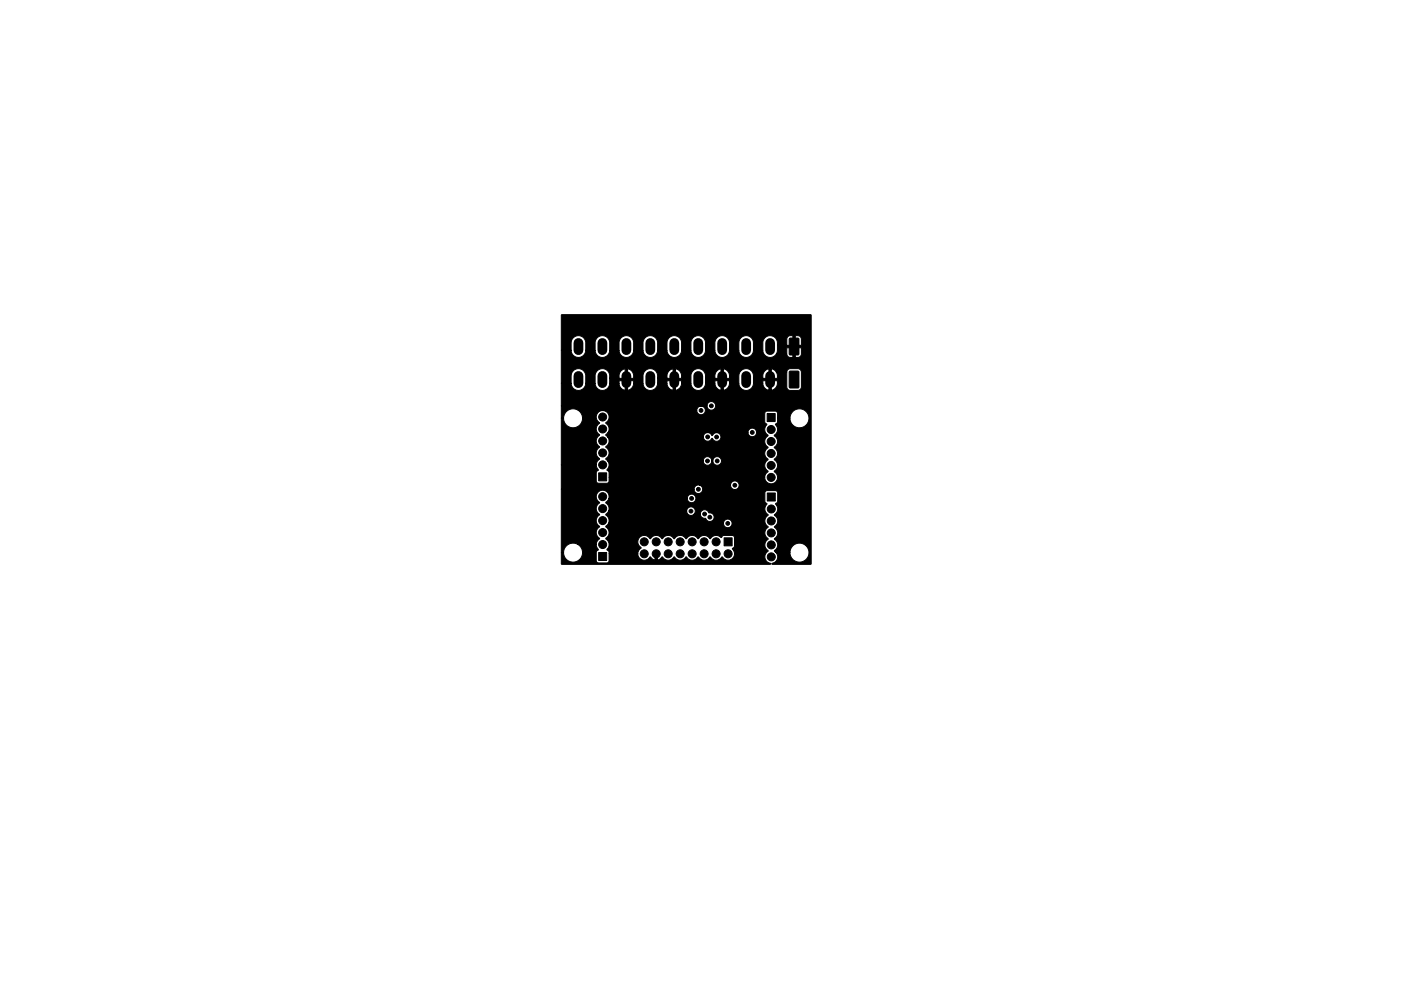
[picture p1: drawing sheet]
<svg xmlns="http://www.w3.org/2000/svg" width="297mm" height="210mm" viewBox="0 0 297 210" stroke-linecap="round" stroke-linejoin="round" font-family="sans-serif">
<g fill="#000" stroke="#000" stroke-width=".21">
<path d="M167.4 71.8l1.8-.1 .2 .2v3.2l-.2 .2h-1.6l-.3-.1zM119 66.8h53v52.8l-.1 .1h-8.1l-.1-.2a1.36 1.36 0 0 0 .8-2.3h3a2.01 2.01 0 0 0 2.9 1.8 2.01 2.01 0 0 0 .3-3.4 2.01 2.01 0 0 0-3.2 1.4v.2h-3l-.3-.3 .4-.4a1.45 1.45 0 0 0-.4-2.2l.2-.2a1.44 1.44 0 0 0-.2-2.3 1.49 1.49 0 0 0 0-2.5 1.53 1.53 0 0 0 .2-2.4l.5-.5v-1.8l-.2-.4-.3-.1h-1.8l-.4 .3v2l.4 .4a1.6 1.6 0 0 0 .3 2.5 1.48 1.48 0 0 0 0 2.5 1.48 1.48 0 0 0 0 2.5 1.49 1.49 0 0 0 0 2.6 1.46 1.46 0 0 0-.7 1.5 1.46 1.46 0 0 0 1.2 1.2l-.1 .1h-44.2l-.1-.1v-2.4h.5a2.01 2.01 0 0 0 3 1.8 2.01 2.01 0 0 0 0-3.5h3.9l.1 .4 .4 .7-.5 .5v1.9l.4 .4h1.9l.3-.1 .1-.3v-1.5h6.1a1.36 1.36 0 0 0 1 1.3 1.36 1.36 0 0 0 1.6-.6h.1l.4 .4 .6 .2v-1.4l.1-.2 .4 .1v1.5l.4-.1 .5-.5a1.54 1.54 0 0 0 2.2 .3l.5-.4a1.41 1.41 0 0 0 2.4 .1 1.54 1.54 0 0 0 2.2 .3l.4-.4a1.41 1.41 0 0 0 2.5 .1 1.54 1.54 0 0 0 2.2 .3l.4-.4a1.42 1.42 0 0 0 2.1 .4 1.42 1.42 0 0 0 .1-2.1l.4-.5v-1.8l-.1-.4-.3-.1h-1.8l-.5 .4h-.2a1.46 1.46 0 0 0-2.3 .3 1.44 1.44 0 0 0-2.5 0h-.1a1.44 1.44 0 0 0-2.4 0h-.1a1.44 1.44 0 0 0-2.5 0h-.1a1.44 1.44 0 0 0-2.4 0h-.1a1.44 1.44 0 0 0-2.5 0 1.39 1.39 0 0 0-2.2-.2 1.39 1.39 0 0 0 .3 2.1l-.5 .6-.2 .7h-6.1a.62 .62 0 0 0-.4-.8v-.2a1.44 1.44 0 0 0-.3-2.2 1.49 1.49 0 0 0 0-2.6l.6-.7 24.4 .1a.91 .91 0 0 0 1.3 .8 .91 .91 0 0 0 .2-1.6 .91 .91 0 0 0-1.5 .6v.1h-24.4a1.54 1.54 0 0 0-.6-1.8l.6-.8 16.6 .1a.91 .91 0 0 0 .6 .8 .91 .91 0 0 0 1-.2h1.3a1.16 1.16 0 0 0 1.1 .9l.1 .1a.92 .92 0 0 0 1.1 .5 .92 .92 0 0 0 .6-1.1 .92 .92 0 0 0-1.1-.7l-.1-.1a.92 .92 0 0 0-1.1-.5l-.4 .3-.2 .6-1.3-.1a.91 .91 0 0 0 0-1.2 .91 .91 0 0 0-1.2-.1l-.3 .4-.1 .3h-16.6a1.53 1.53 0 0 0-.6-1.8l.7-.9 16.6 .1a.91 .91 0 0 0 1.3 .8 .91 .91 0 0 0 .2-1.6 .91 .91 0 0 0-1.5 .6v.1h-16.6a1.39 1.39 0 0 0-1-1.6 1.39 1.39 0 0 0-1.7 .8 1.39 1.39 0 0 0 .7 1.8 1.49 1.49 0 0 0 0 2.5 1.48 1.48 0 0 0 0 2.5 1.49 1.49 0 0 0 0 2.6l-.5 .6-.2 .6h-3.9l-.6-.2h-.8a2.01 2.01 0 0 0-1.6 1.9h-.5v-13.4h28.2v.2a.91 .91 0 0 0 1.5 .5 .91 .91 0 0 0-.3-1.6l6.5 .1a.91 .91 0 0 0 1.3 .8 .91 .91 0 0 0 .2-1.6 .91 .91 0 0 0-1.5 .6v.1h-6.5a.91 .91 0 0 0-1.2 .9h-28.2v-5.2h7.4l.1 .4 .4 .7-.5 .5v1.9l.5 .4h2l.2-.4v-.8h33a1.39 1.39 0 0 0 2.2 1.1 1.39 1.39 0 0 0-.2-2.4l.3-.2a1.44 1.44 0 0 0-.3-2.3l.3-.3a1.44 1.44 0 0 0-.3-2.3l.3-.2a1.44 1.44 0 0 0-.3-2.3l.3-.2a1.47 1.47 0 0 0 0-2.2l.5-.5v-.8h2.6a2.01 2.01 0 0 0 2.9 1.8 2.01 2.01 0 0 0 .3-3.4 2.01 2.01 0 0 0-3.2 1.4v.2h-2.6v-1.1l-.3-.3-2.1-.1-.4 .4v1.9l.5 .5a1.59 1.59 0 0 0 .3 2.4 1.49 1.49 0 0 0 0 2.5 1.49 1.49 0 0 0 0 2.6 1.49 1.49 0 0 0 0 2.5l-.6 .6-.2 .7h-33v-1.1l-.4-.4a1.87 1.87 0 0 0 .2-2h20.2a.93 .93 0 0 0 .9 .9 .93 .93 0 0 0 1-.9h.1a.93 .93 0 0 0 1.2 .9 .93 .93 0 0 0 .5-1.5 .93 .93 0 0 0-1.6 .2l-.1 .4h-.1l-.4-.7-.5-.2-.7 .2-.3 .7h-20.2l-.5-.4a1.58 1.58 0 0 0 .1-2.4l-.1-.3a1.38 1.38 0 0 0 .4-2h20.3v.2a.91 .91 0 0 0 .8 .7 .91 .91 0 0 0 1-.5h.2a.91 .91 0 0 0 1.4 .3 .91 .91 0 0 0 0-1.4 .91 .91 0 0 0-1.4 .3l-.2 .1a.93 .93 0 0 0-1-.6 .93 .93 0 0 0-.8 .9h-20.3l-.4-.4 .5-.6h29.7a.91 .91 0 0 0 1.3 .9 .91 .91 0 0 0 .2-1.6 .91 .91 0 0 0-1.5 .6v.1h-29.7a1.46 1.46 0 0 0-.5-2 1.39 1.39 0 0 0 .4-2.1 1.39 1.39 0 0 0-2.1 0 1.39 1.39 0 0 0 .4 2.2v.1a1.43 1.43 0 0 0 0 2.4l-.1 .1a1.43 1.43 0 0 0 .1 2.4v.1a1.43 1.43 0 0 0 0 2.5l-.5 .6-.2 .6h-7.4v-9.9h.5a2.01 2.01 0 0 0 2.9 1.8 2.01 2.01 0 0 0 .2-3.4h25.1a.91 .91 0 0 0 1.3 .8 .91 .91 0 0 0 .2-1.5 .91 .91 0 0 0-1.5 .6v.1h-25.1l-.7-.3h-.8a2.01 2.01 0 0 0-1.6 1.9h-.5v-2.6h30.9v.2a.91 .91 0 0 0 1.5 .5 .91 .91 0 0 0-.2-1.5 .91 .91 0 0 0-1.3 .8h-30.9v-4.8l2.1 .1a1.55 1.55 0 0 0 1.5 1.4 1.55 1.55 0 0 0 1.6-1.5l2 .1a1.55 1.55 0 0 0 1.5 1.4 1.55 1.55 0 0 0 1.6-1.5l2 .1a1.5 1.5 0 0 0 1.2 1.4h.6a1.49 1.49 0 0 0 1.2-1.4h2a1.55 1.55 0 0 0 1.6 1.4 1.55 1.55 0 0 0 1.5-1.5l2 .1a1.5 1.5 0 0 0 1.3 1.4h.5a1.49 1.49 0 0 0 1.3-1.4h2a1.55 1.55 0 0 0 1.5 1.4 1.55 1.55 0 0 0 1.6-1.5l2 .1a1.5 1.5 0 0 0 1.3 1.4h.5a1.49 1.49 0 0 0 1.3-1.4h2a1.55 1.55 0 0 0 1.5 1.4 1.55 1.55 0 0 0 1.5-1.5l2 .1a1.5 1.5 0 0 0 1.3 1.4h.5a1.49 1.49 0 0 0 1.3-1.4v-.6h-1.3v2h-.5v-2h-1.3v.5h-2v-1h5.1v-.8l-.2-.6h2.2v3.2l.2 .5 .4 .2h1.9l.4-.3 .2-.3-.1-3.5-.5-.5h-1.8l-.4 .2-.3 .5h-2.2l-.4-.4-.7-.3v2.1h-.5v-2a1.49 1.49 0 0 0-1.3 1.4v.6h-2v-.6a1.55 1.55 0 0 0-1.5-1.5 1.55 1.55 0 0 0-1.5 1.5v1.6h-2v-.5h-1.3v2h-.5v-2h-1.3v.5h-2v-1h5l.1-.6a1.5 1.5 0 0 0-1.3-1.4v2h-.5v-2.1a1.54 1.54 0 0 0-1.3 1.5v.6h-2v-.6a1.55 1.55 0 0 0-1.5-1.5 1.55 1.55 0 0 0-1.6 1.5v1.6h-2v-.5h-1.3v2h-.5v-2h-1.3v.5h-2v-1h5.1v-.6a1.5 1.5 0 0 0-1.3-1.4v2h-.5v-2.1a1.54 1.54 0 0 0-1.3 1.5v.6h-2v-.6a1.55 1.55 0 0 0-1.5-1.5 1.55 1.55 0 0 0-1.6 1.5v1.6h-2v-.5h-1.2v2h-.6v-2h-1.2v.5h-2v-1h5v-.6a1.5 1.5 0 0 0-1.2-1.4v2h-.6v-2.1a1.54 1.54 0 0 0-1.2 1.5v.6h-2v-.6a1.55 1.55 0 0 0-1.6-1.5 1.55 1.55 0 0 0-1.5 1.5v1.6h-2v-1.6a1.55 1.55 0 0 0-1.5-1.5 1.55 1.55 0 0 0-1.6 1.5v1.6h-2.1v-7h2.1a1.55 1.55 0 0 0 1.5 1.5 1.55 1.55 0 0 0 1.6-1.5l2 .1a1.55 1.55 0 0 0 1.5 1.4 1.55 1.55 0 0 0 1.6-1.5l2 .1a1.55 1.55 0 0 0 1.5 1.4 1.55 1.55 0 0 0 1.5-1.5l2 .1a1.55 1.55 0 0 0 1.6 1.4 1.55 1.55 0 0 0 1.5-1.5l2 .1a1.55 1.55 0 0 0 1.6 1.4 1.55 1.55 0 0 0 1.5-1.5l2 .1a1.55 1.55 0 0 0 1.5 1.4 1.55 1.55 0 0 0 1.6-1.5l2 .1a1.55 1.55 0 0 0 1.5 1.4 1.55 1.55 0 0 0 1.6-1.5l2 .1a1.55 1.55 0 0 0 1.5 1.4 1.55 1.55 0 0 0 1.5-1.5l2 .1a1.55 1.55 0 0 0 1.2 1.4 1.55 1.55 0 0 0 1.7-.7h2.2l.2 .5 .5 .2h1.8l.4-.2 .2-.5v-1.3h-1.3v2h-.5v-2h-1.3v1.3h-2.2l.2-.7v-1.1h5.1v-1.5l-.4-.5-.9-.1v2.1h-.5v-2.1h-.7l-.4 .3-.2 .4v1.4h-2v-.6a1.55 1.55 0 0 0-1.5-1.5 1.55 1.55 0 0 0-1.6 1.5v1.6h-2v-1.6a1.55 1.55 0 0 0-1.5-1.5 1.55 1.55 0 0 0-1.5 1.5v1.6h-2v-1.6a1.55 1.55 0 0 0-1.6-1.5 1.55 1.55 0 0 0-1.5 1.5v1.6h-2v-1.6a1.55 1.55 0 0 0-1.6-1.5 1.55 1.55 0 0 0-1.5 1.5v1.6h-2v-1.6a1.55 1.55 0 0 0-1.5-1.5 1.55 1.55 0 0 0-1.6 1.5v1.6h-2v-1.6a1.55 1.55 0 0 0-1.5-1.5 1.55 1.55 0 0 0-1.6 1.5v1.6h-2v-1.6a1.55 1.55 0 0 0-1.5-1.5 1.55 1.55 0 0 0-1.5 1.5v1.6h-2v-1.6a1.55 1.55 0 0 0-1.6-1.5 1.55 1.55 0 0 0-1.5 1.5v1.6h-2v-1.6a1.55 1.55 0 0 0-1.6-1.5 1.55 1.55 0 0 0-1.5 1.5v1.6h-2.1zM162.6 87.7h1.7v1.7h-1.7zM167.4 78.8l1.8-.1 .2 .2v3.2l-.2 .2h-1.6l-.3-.1zM126.9 117.2h1.7v1.7h-1.7zM126.9 100.3h1.7v1.7h-1.7zM153.5 114.1h1.7v1.7h-1.7zM162.7 104.6h1.7v1.7h-1.7z"/>
<circle cx="127.8" cy="88.5" r=".85"/>
<circle cx="127.8" cy="96.1" r=".85"/>
<circle cx="127.8" cy="93.6" r=".85"/>
<circle cx="127.8" cy="91" r=".85"/>
<circle cx="127.8" cy="98.6" r=".85"/>
<circle cx="148.6" cy="87.1" r=".4"/>
<circle cx="150" cy="97.8" r=".4"/>
<circle cx="150" cy="92.7" r=".4"/>
<circle cx="150.8" cy="86.1" r=".4"/>
<circle cx="151.9" cy="92.7" r=".4"/>
<circle cx="152.1" cy="97.8" r=".4"/>
<circle cx="159.5" cy="91.7" r=".4"/>
<circle cx="163.5" cy="93.7" r=".85"/>
<circle cx="163.5" cy="91.1" r=".85"/>
<circle cx="163.5" cy="98.7" r=".85"/>
<circle cx="163.5" cy="96.2" r=".85"/>
<circle cx="127.8" cy="107.9" r=".85"/>
<circle cx="127.8" cy="113" r=".85"/>
<circle cx="127.8" cy="110.5" r=".85"/>
<circle cx="127.8" cy="115.5" r=".85"/>
<circle cx="127.8" cy="105.4" r=".85"/>
<circle cx="136.6" cy="117.5" r=".85"/>
<circle cx="136.6" cy="115" r=".85"/>
<circle cx="139.1" cy="115" r=".85"/>
<circle cx="139.1" cy="117.5" r=".85"/>
<circle cx="141.7" cy="117.5" r=".85"/>
<circle cx="141.7" cy="115" r=".85"/>
<circle cx="144.2" cy="115" r=".85"/>
<circle cx="144.2" cy="117.5" r=".85"/>
<circle cx="146.5" cy="108.4" r=".4"/>
<circle cx="146.6" cy="105.7" r=".4"/>
<circle cx="146.7" cy="115" r=".85"/>
<circle cx="146.7" cy="117.5" r=".85"/>
<circle cx="148.1" cy="103.8" r=".4"/>
<circle cx="149.3" cy="115" r=".85"/>
<circle cx="149.3" cy="117.5" r=".85"/>
<circle cx="149.4" cy="109.1" r=".4"/>
<circle cx="150.5" cy="109.7" r=".4"/>
<circle cx="151.8" cy="115" r=".85"/>
<circle cx="151.8" cy="117.5" r=".85"/>
<circle cx="154.3" cy="111" r=".4"/>
<circle cx="154.4" cy="117.5" r=".85"/>
<circle cx="155.8" cy="102.9" r=".4"/>
<circle cx="163.5" cy="101.3" r=".85"/>
<circle cx="163.5" cy="118.1" r=".85"/>
<circle cx="163.5" cy="115.6" r=".85"/>
<circle cx="163.5" cy="108" r=".85"/>
<circle cx="163.5" cy="110.5" r=".85"/>
<circle cx="163.5" cy="113.1" r=".85"/>
</g>
<g fill="none" stroke="#000" stroke-width="2.1">
<path d="M122.6 72.8v1.5M122.6 79.8v1.5M127.7 72.8v1.5M127.7 79.8v1.5M132.8 72.8v1.5M132.8 79.8v1.5M137.9 72.8v1.5M137.9 79.8v1.5M143 72.8v1.5M143 79.8v1.5M148 72.8v1.5M148 79.8v1.5"/>
<path d="M153.1 72.8v1.5M153.1 79.8v1.5M158.2 72.8v1.5M158.2 79.8v1.5M163.3 72.8v1.5M163.3 79.8v1.5"/>
</g>
</svg>
